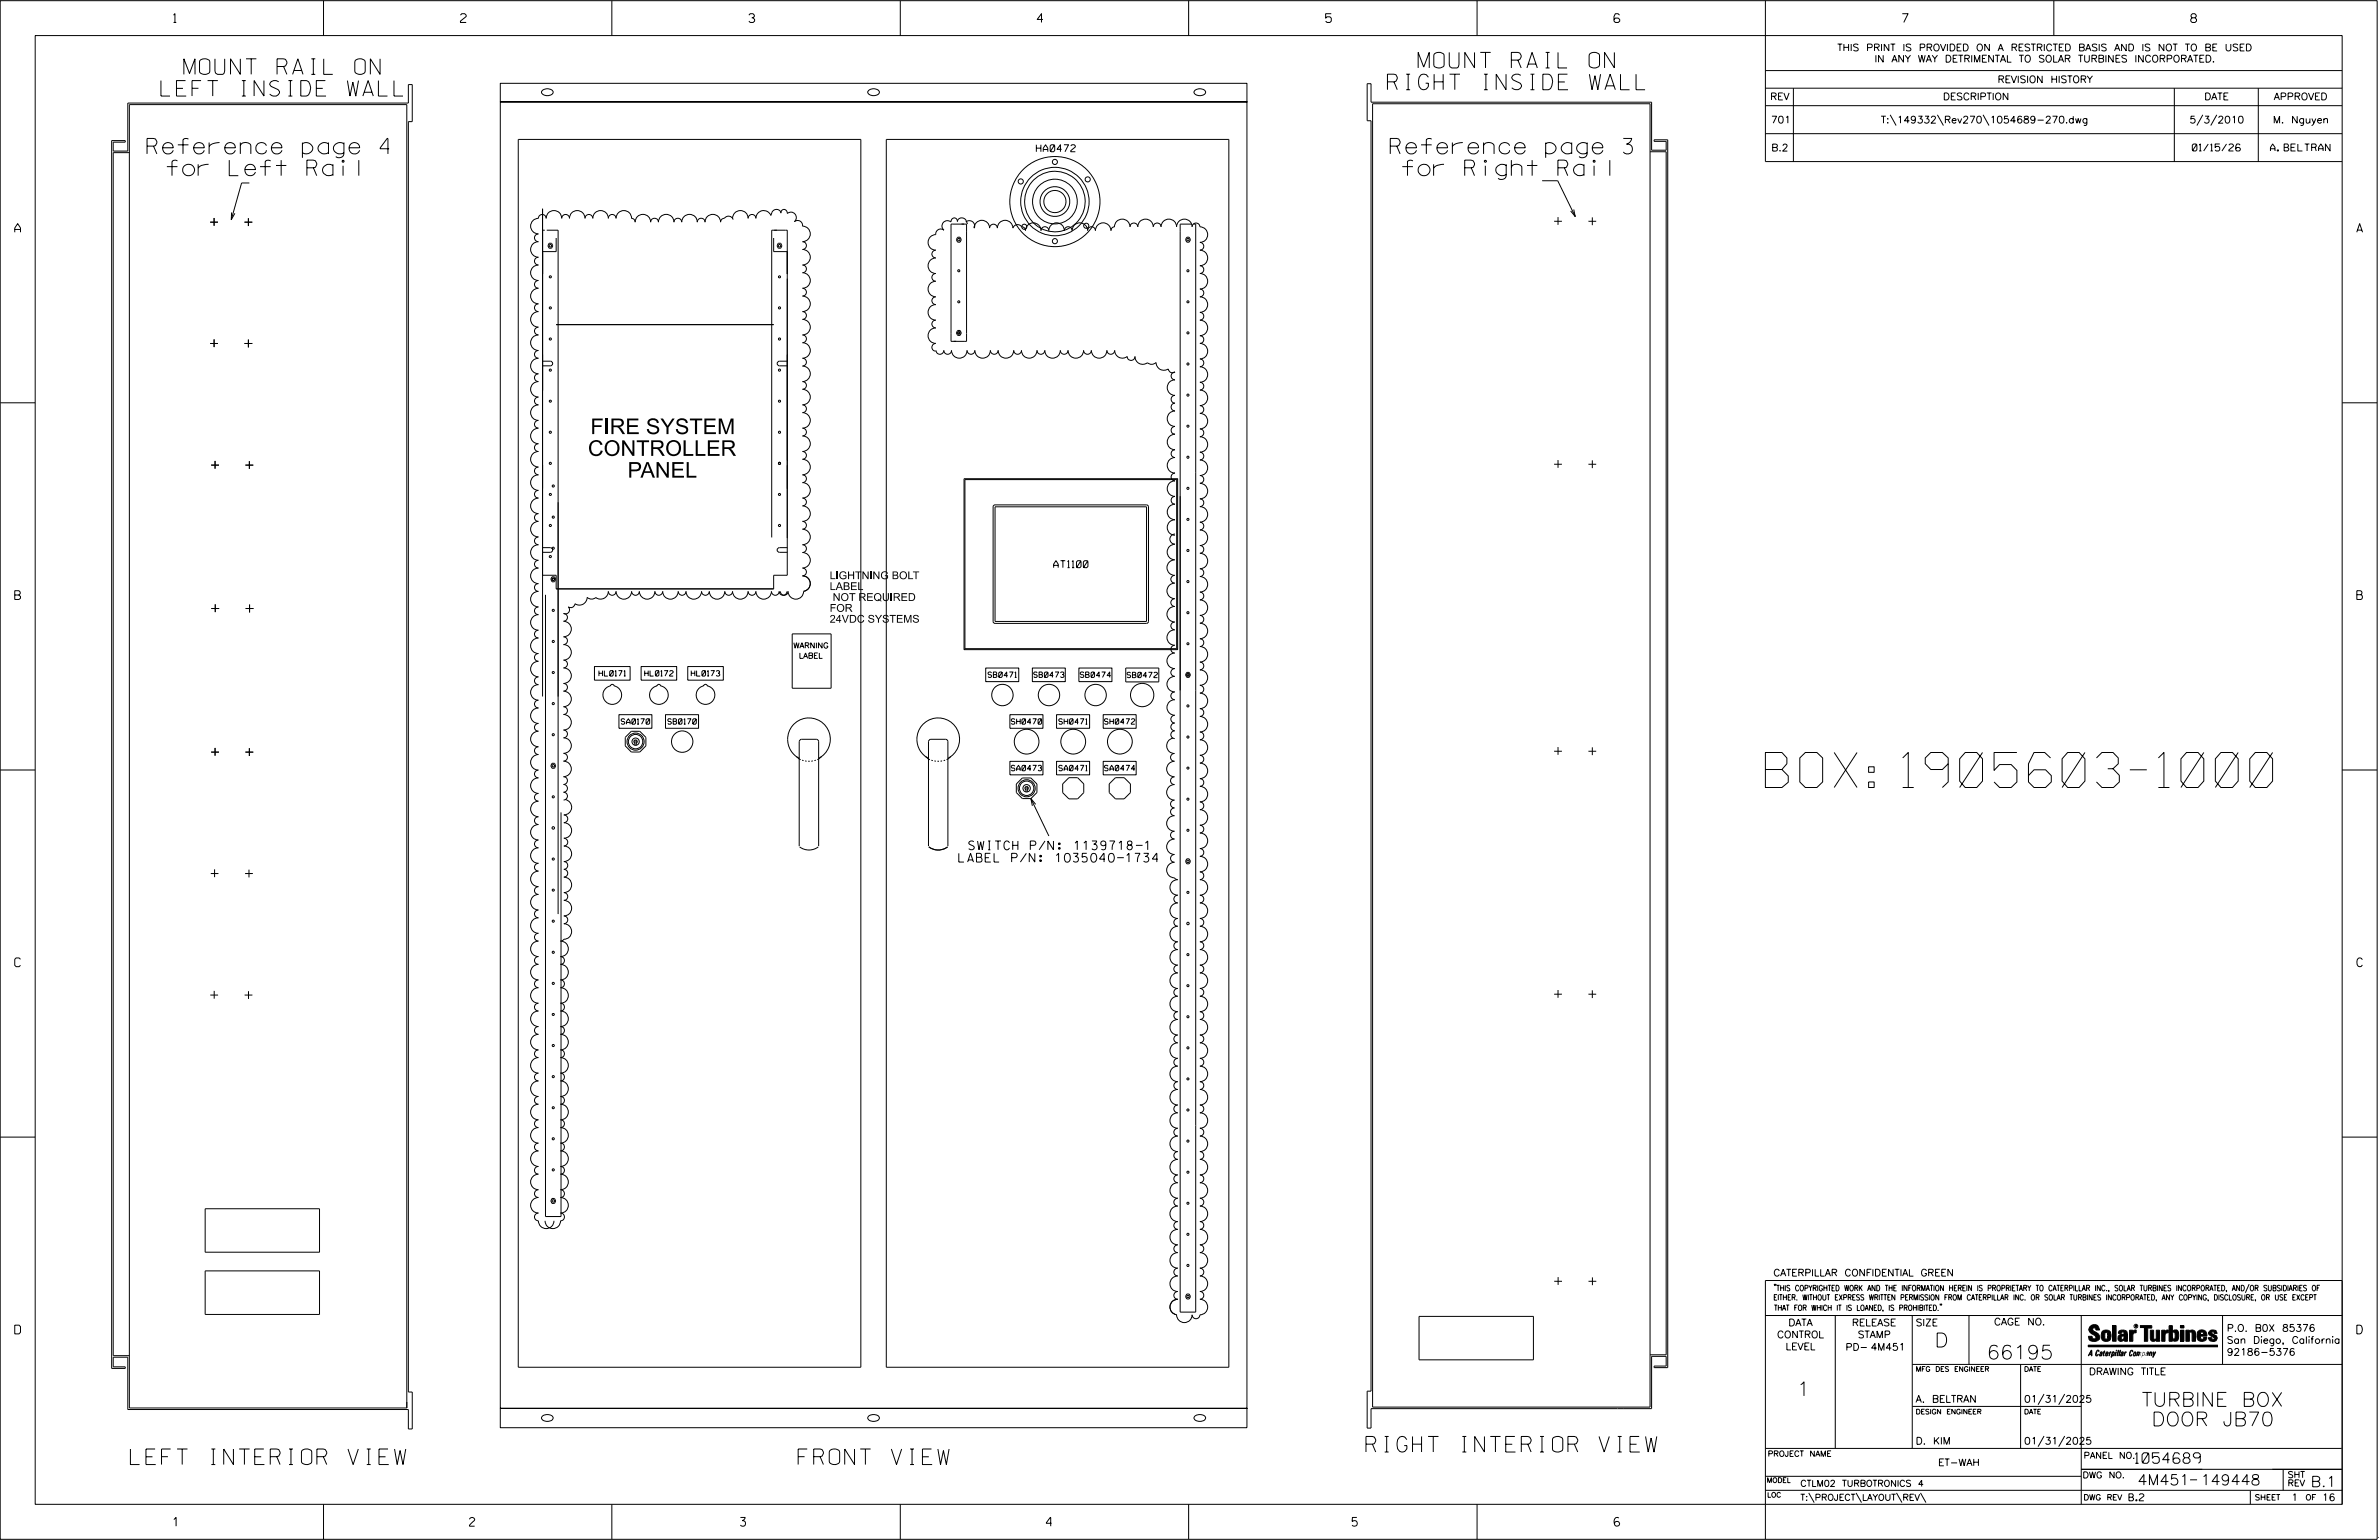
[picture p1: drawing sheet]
<svg xmlns="http://www.w3.org/2000/svg" width="864mm" height="559mm" viewBox="0 0 864 559" stroke-linecap="round" stroke-linejoin="round" font-family="sans-serif">
<defs><g id="words">
<text font-size="12.7" x="640.9" y="285.7">BOX: 1905603-1000</text>
<g font-size="5.6">
<text x="66.8" y="27">MOUNT RAIL ON</text>
<text x="514.8" y="24.6">MOUNT RAIL ON</text>
<text x="58.4" y="34.9">LEFT INSIDE WALL</text>
<text x="503.7" y="32.5">RIGHT INSIDE WALL</text>
<text x="53.4" y="55.9">Reference page 4</text>
<text x="504.7" y="55.9">Reference page 3</text>
<text x="60.7" y="63.8">for Left Rail</text>
<text x="509.1" y="63.8">for Right Rail</text>
<text x="214.3" y="157.5">FIRE SYSTEM</text>
<text x="213.4" y="165.4">CONTROLLER</text>
<text x="227.8" y="173.3">PANEL</text>
<text x="495.9" y="526.9">RIGHT INTERIOR VIEW</text>
<text x="47.4" y="531.4">LEFT INTERIOR VIEW</text>
<text x="289.7" y="531.4">FRONT VIEW</text>
</g>
<g font-size="5.1">
<text x="702.3" y="488.8">D</text>
<text x="721.2" y="493.2">66195</text>
<text x="652.2" y="506.5">1</text>
<text x="777.5" y="510.3">TURBINE BOX</text>
<text x="781" y="517.4">DOOR JB70</text>
</g>
<g font-size="3.8">
<text x="775.1" y="531">1054689</text>
<text x="775.9" y="538.9">4M451</text>
<text x="798.8" y="538.9">149448</text>
<text x="838.8" y="539.5">B.1</text>
</g>
<g font-size="3.2">
<text x="63" y="8.2">1</text>
<text x="167.2" y="8.2">2</text>
<text x="271.8" y="8.2">3</text>
<text x="376.5" y="8.2">4</text>
<text x="481.2" y="8.2">5</text>
<text x="690.6" y="8.2">7</text>
<text x="795.3" y="8.2">8</text>
<text x="5.4" y="84.3">A</text>
<text x="855.5" y="84.3">A</text>
<text x="5.4" y="217.5">B</text>
<text x="855.6" y="217.5">B</text>
<text x="351.7" y="308.4">SWITCH P/N: 1139718-1</text>
<text x="348.1" y="312.8">LABEL P/N: 1035040-1734</text>
<text x="5.4" y="350.8">C</text>
<text x="855.6" y="350.8">C</text>
<text x="5.4" y="484">D</text>
<text x="855.6" y="484">D</text>
<text x="62.8" y="553.8">1</text>
<text x="170.4" y="553.8">2</text>
<text x="268.8" y="553.8">3</text>
<text x="379.8" y="553.8">4</text>
<text x="490.8" y="553.8">5</text>
<text x="585.9" y="553.8">6</text>
</g>
<g font-size="2.8">
<text x="301.2" y="214.1">LABEL</text>
<text x="301.2" y="210.2">LIGHTNING BOLT</text>
<text x="302.3" y="218.1">NOT REQUIRED</text>
<text x="301.2" y="226">24VDC SYSTEMS</text>
<text x="301.2" y="222">FOR</text>
</g>
<g font-size="2.5">
<text x="666.9" y="18.5">THIS PRINT IS PROVIDED ON A RESTRICTED BASIS AND IS NOT TO BE USED</text>
<text x="680.5" y="22.6">IN ANY WAY DETRIMENTAL TO SOLAR TURBINES INCORPORATED.</text>
<text x="725.1" y="30">REVISION HISTORY</text>
<text x="642.6" y="36.3">REV</text>
<text x="705.3" y="36.3">DESCRIPTION</text>
<text x="800.2" y="36.3">DATE</text>
<text x="825.4" y="36.3">APPROVED</text>
<text x="642.9" y="44.7">701</text>
<text x="682.8" y="44.7">T:\149332\Rev270\1054689-270.dwg</text>
<text x="794.8" y="44.7">5/3/2010</text>
<text x="825.1" y="44.7">M. Nguyen</text>
<text x="376.2" y="55.1">HA0472</text>
<text x="643" y="54.8">B.2</text>
<text x="795.8" y="54.8">01/15/26</text>
<text x="824.2" y="54.8">A. BELTRAN</text>
<text x="382.5" y="206">AT1100</text>
<text x="643.8" y="463">CATERPILLAR CONFIDENTIAL GREEN</text>
<text x="645.1" y="485.5">CONTROL</text>
<text x="649.2" y="481.1">DATA</text>
<text x="672.3" y="481.1">RELEASE</text>
<text x="674.4" y="485.5">STAMP</text>
<text x="695.4" y="481.1">SIZE</text>
<text x="723.8" y="480.8">CAGE NO.</text>
<text x="808.4" y="483.1">P.O. B0X 85376</text>
<text x="648.2" y="489.8">LEVEL</text>
<text x="669.9" y="490">PD- 4M451</text>
<text x="808.4" y="487.5">San Diego, California</text>
<text x="808.4" y="491.8">92186-5376</text>
<text x="758.3" y="498.9">DRAWING TITLE</text>
<text x="695.4" y="508.9">A. BELTRAN</text>
<text x="734.8" y="508.9">01/31/2025</text>
<text x="695.4" y="524.1">D. KIM</text>
<text x="734.8" y="524.1">01/31/2025</text>
<text x="703.6" y="531.9">ET-WAH</text>
<text x="772.8" y="544.6">B.2</text>
<text x="831.8" y="544.6">1</text>
<text x="842.9" y="544.6">16</text>
</g>
<g font-size="2.3">
<text x="756.4" y="529.2">PANEL NO.</text>
<text x="653.5" y="539.4">CTLM02 TURBOTRONICS 4</text>
<text x="756" y="536.3">DWG NO.</text>
<text x="830.4" y="539.3">REV</text>
<text x="830.4" y="536.2">SHT</text>
<text x="653.5" y="544.5">T:\PROJECT\LAYOUT\REV\</text>
</g>
<g font-size="2">
<text x="288" y="235.2">WARNING</text>
<text x="290" y="238.9">LABEL</text>
<text x="217.4" y="245.3">HL0171</text>
<text x="234" y="245.3">HL0172</text>
<text x="250.9" y="245.3">HL0173</text>
<text x="358.7" y="245.8">SB0471</text>
<text x="375.2" y="245.8">SB0473</text>
<text x="392.2" y="245.8">SB0474</text>
<text x="409.1" y="245.9">SB0472</text>
<text x="225.5" y="262.8">SA0170</text>
<text x="242.4" y="262.8">SB0170</text>
<text x="367.1" y="262.8">SH0470</text>
<text x="384.4" y="262.8">SH0471</text>
<text x="400.9" y="262.8">SH0472</text>
<text x="367.1" y="279.7">SA0473</text>
<text x="384.4" y="279.7">SA0471</text>
<text x="400.9" y="279.7">SA0474</text>
<text x="643.8" y="468.4">&quot;THIS COPYRIGHTED WORK AND THE INFORMATION HEREIN IS PROPRIETARY TO CATERPILLAR INC., SOLAR TURBINES INCORPORATED, AND/OR SUBSIDIARIES OF</text>
<text x="643.8" y="471.8">EITHER. WITHOUT EXPRESS WRITTEN PERMISSION FROM CATERPILLAR INC. OR SOLAR TURBINES INCORPORATED, ANY COPYING, DISCLOSURE, OR USE EXCEPT</text>
<text x="644" y="475.6">THAT FOR WHICH IT IS LOANED, IS PROHIBITED.&quot;</text>
<text x="641.7" y="528.5">PROJECT NAME</text>
<text x="756.3" y="544.3">DWG REV</text>
<text x="818.5" y="544.3">SHEET</text>
<text x="836.9" y="544.3">OF</text>
</g>
<g font-size="1.8">
<text x="695.4" y="497.6">MFG DES ENGINEER</text>
<text x="734.8" y="497.6">DATE</text>
<text x="695.4" y="513.1">DESIGN ENGINEER</text>
<text x="734.8" y="513.1">DATE</text>
<text x="641.3" y="538">MODEL</text>
<text x="641.5" y="543.3">LOC</text>
</g>
<text font-size=".9" x="775.1" y="481.7">R</text>
</g></defs>
<g fill="none" stroke="#000" stroke-width=".36">
<path d="M.1 .2h862.8v558.4h-862.8zM12.8 12.9h837.4v533h-837.4zM117.4 .2v12.7M222.1 .2v12.7M326.8 .2v12.7M431.5 .2v12.7M536.2 .2v12.7M587.9 5.5l-.5-.5h-1l-.5 1v1.7l.5 .4h1l.6-.4v-.6l-.6-.5h-1l-.5 .5M640.9 .2v58.4h209.3M745.6 .2v12.7M47 38h100.7v472.9h-100.7zM148.2 30.7v6.7h-101.8v17.4h-5.3v-3.2h4.4v-.6h-5v445.5h5v-.5h-4.4v-3.5h5.3v19h101.8v7h1.4v-13.4h-1.4v-461h1.4v-13.4"/>
<path d="M181.6 30.2h271v487.9h-271v-7.1h271h-271v-474h271h-271zM196.9 32.8a2.55 2.55 0 0 1 3.9 .7 2.43 2.43 0 0 1-4.2 0zM315.4 32.8a2.55 2.55 0 0 1 3.8 .7 2.43 2.43 0 0 1-4.2 0zM433.8 32.8a2.55 2.55 0 0 1 3.9 .7 2.43 2.43 0 0 1-4.3 0zM496.3 30.4h1.4v6.7h101.8v17.4h5.3v-3.2h-4.3v-.6h4.9v445.6h-4.9v-.6h4.3v-3.5h-5.3v18.9h-101.8v7.1h-1.4v-13.4h1.4v-461h-1.4zM498.3 37.6h100.7v473h-100.7zM640.9 25.6h209.3M640.9 32h209.3M640.9 38.3h209.3M651 32v26.6M789.3 32v26.6M819.8 32v26.6"/>
<path d="M47 55.4h-5.9v436.5h5.9M188.1 50.6h124.4v445.5h-124.4zM321.7 50.6h124.4v445.5h-124.4zM599 55.1h5.8v436.5h-5.8M640.9 48.5h209.3M686.2 41.7l2.1 3.8M703.3 41.7l2.2 3.8M719.9 41.7l2.1 3.8M799.6 41.7l-2.1 3.8M804.7 41.7l-2.2 3.8M77.7 79.1v2.8M84.1 77.1l-.1 2.6 1.3-2.3"/>
<path d="M90.2 79.2v2.8M90.5 66.4h-2.8l-3.7 13.3M197 75.7v177M229.2 79.2a1.39 1.39 0 0 1 1.4 1.4 2.8 2.8 0 0 1 2.8-2.8 2.8 2.8 0 0 1 2.8 2.8 1.41 1.41 0 0 1 1.4-1.4 1.41 1.41 0 0 1 1.4 1.4 2.82 2.82 0 0 1 2.8-2.8 2.82 2.82 0 0 1 2.9 2.8 1.41 1.41 0 0 1 1.4-1.4 1.41 1.41 0 0 1 1.4 1.4 2.82 2.82 0 0 1 2.8-2.8 2.82 2.82 0 0 1 2.8 2.8 1.41 1.41 0 0 1 1.4-1.4 1.41 1.41 0 0 1 1.4 1.4 2.82 2.82 0 0 1 2.9-2.8 2.82 2.82 0 0 1 2.8 2.8 1.39 1.39 0 0 1 1.4-1.4 1.76 1.76 0 0 1 1.7-.7 1.76 1.76 0 0 1 1.4 1.2M229.3 79.2a2.82 2.82 0 0 0-2.9-2.8 2.82 2.82 0 0 0-2.8 2.8 1.39 1.39 0 0 0-1.4-1.4 1.39 1.39 0 0 0-1.4 1.4 2.82 2.82 0 0 0-2.8-2.8 2.82 2.82 0 0 0-2.8 2.8 1.41 1.41 0 0 0-1.4-1.4 1.41 1.41 0 0 0-1.4 1.4 2.82 2.82 0 0 0-2.9-2.8 2.82 2.82 0 0 0-2.8 2.8 1.41 1.41 0 0 0-1.4-1.4 1.41 1.41 0 0 0-1.4 1.4 2.82 2.82 0 0 0-2.8-2.8 2.82 2.82 0 0 0-2.8 2.8 1.41 1.41 0 0 0-1.4-1.4 1.41 1.41 0 0 0-1.5 1.4 2.82 2.82 0 0 0-2.8 2.9 2.82 2.82 0 0 0 2.8 2.8 1.41 1.41 0 0 0-1.4 1.4 1.41 1.41 0 0 0 1.4 1.4 2.82 2.82 0 0 0-2.8 2.8 2.82 2.82 0 0 0 2.8 2.8 1.41 1.41 0 0 0-1.4 1.5 1.41 1.41 0 0 0 1.4 1.4 2.8 2.8 0 0 0-2.8 2.8 2.8 2.8 0 0 0 2.8 2.8 1.41 1.41 0 0 0-1.4 1.4 1.41 1.41 0 0 0 1.4 1.4 2.82 2.82 0 0 0-2.8 2.8 2.82 2.82 0 0 0 2.8 2.8 1.41 1.41 0 0 0-1.4 1.5 1.41 1.41 0 0 0 1.4 1.4 2.82 2.82 0 0 0-2.8 2.8 2.82 2.82 0 0 0 2.8 2.8 1.41 1.41 0 0 0-1.4 1.4 1.41 1.41 0 0 0 1.4 1.4 2.82 2.82 0 0 0-2.8 2.9 2.82 2.82 0 0 0 2.8 2.8 1.41 1.41 0 0 0-1.4 1.4 1.41 1.41 0 0 0 1.4 1.4 2.82 2.82 0 0 0-2.8 2.8 2.82 2.82 0 0 0 2.8 2.8 1.41 1.41 0 0 0-1.4 1.5 1.41 1.41 0 0 0 1.4 1.4 2.8 2.8 0 0 0-2.8 2.8 2.8 2.8 0 0 0 2.8 2.8 1.41 1.41 0 0 0-1.4 1.4 1.41 1.41 0 0 0 1.4 1.4 2.82 2.82 0 0 0-2.8 2.8 2.82 2.82 0 0 0 2.8 2.8 1.41 1.41 0 0 0-1.4 1.5 1.41 1.41 0 0 0 1.4 1.4 2.82 2.82 0 0 0-2.8 2.8 2.82 2.82 0 0 0 2.8 2.8 1.41 1.41 0 0 0-1.4 1.4 1.41 1.41 0 0 0 1.4 1.4 2.82 2.82 0 0 0-2.8 2.9 2.82 2.82 0 0 0 2.8 2.8 1.41 1.41 0 0 0-1.4 1.4 1.41 1.41 0 0 0 1.4 1.4 2.82 2.82 0 0 0-2.8 2.8 2.82 2.82 0 0 0 2.8 2.8 1.39 1.39 0 0 0-1.4 1.4 1.39 1.39 0 0 0 1.4 1.4 2.82 2.82 0 0 0-2.8 2.9 2.82 2.82 0 0 0 2.8 2.8 1.41 1.41 0 0 0-1.4 1.4 1.41 1.41 0 0 0 1.4 1.4 2.82 2.82 0 0 0-2.8 2.8 2.82 2.82 0 0 0 2.8 2.8 1.41 1.41 0 0 0-1.4 1.5 1.41 1.41 0 0 0 1.4 1.4 2.82 2.82 0 0 0-2.8 2.8 2.82 2.82 0 0 0 2.8 2.8 1.41 1.41 0 0 0-1.4 1.4 1.41 1.41 0 0 0 1.4 1.4 2.82 2.82 0 0 0-2.8 2.9 2.82 2.82 0 0 0 2.8 2.8 1.41 1.41 0 0 0-1.4 1.4 1.41 1.41 0 0 0 1.4 1.4 2.82 2.82 0 0 0-2.8 2.8 2.82 2.82 0 0 0 2.8 2.8 1.39 1.39 0 0 0-1.4 1.4 1.39 1.39 0 0 0 1.4 1.4 2.82 2.82 0 0 0-2.8 2.8 2.82 2.82 0 0 0 2.8 2.9 1.41 1.41 0 0 0-1.4 1.4 1.41 1.41 0 0 0 1.4 1.4 2.82 2.82 0 0 0-2.8 2.8 2.82 2.82 0 0 0 2.8 2.8 1.41 1.41 0 0 0-1.4 1.4 1.41 1.41 0 0 0 1.4 1.5 2.82 2.82 0 0 0-2.8 2.8 2.82 2.82 0 0 0 2.8 2.8 1.41 1.41 0 0 0-1.4 1.4 1.41 1.41 0 0 0 1.4 1.4 2.82 2.82 0 0 0-2.8 2.8 2.82 2.82 0 0 0 2.8 2.9 1.41 1.41 0 0 0-1.4 1.4 1.41 1.41 0 0 0 1.4 1.4 2.8 2.8 0 0 0-2.8 2.8 2.8 2.8 0 0 0 2.8 2.8 1.41 1.41 0 0 0-1.4 1.4 1.41 1.41 0 0 0 1.4 1.4 2.82 2.82 0 0 0-2.8 2.8 2.82 2.82 0 0 0 2.8 2.9 1.41 1.41 0 0 0-1.4 1.4 1.41 1.41 0 0 0 1.4 1.4 2.82 2.82 0 0 0-2.8 2.8 2.82 2.82 0 0 0 2.8 2.8 1.41 1.41 0 0 0-1.4 1.4 1.41 1.41 0 0 0 1.4 1.5 2.82 2.82 0 0 0-2.8 2.8 2.82 2.82 0 0 0 2.8 2.8 1.41 1.41 0 0 0-1.4 1.4 1.41 1.41 0 0 0 1.4 1.4 2.82 2.82 0 0 0-2.8 2.8 2.82 2.82 0 0 0 2.8 2.9 1.41 1.41 0 0 0-1.4 1.4 1.41 1.41 0 0 0 1.4 1.4 2.8 2.8 0 0 0-2.8 2.8 2.8 2.8 0 0 0 2.8 2.8 1.41 1.41 0 0 0-1.4 1.4 1.41 1.41 0 0 0 1.4 1.4 2.82 2.82 0 0 0-2.8 2.8 2.82 2.82 0 0 0 2.8 2.9 1.41 1.41 0 0 0-1.4 1.4 1.41 1.41 0 0 0 1.4 1.4 2.82 2.82 0 0 0-2.8 2.8 2.82 2.82 0 0 0 2.8 2.8 1.41 1.41 0 0 0-1.4 1.4 1.41 1.41 0 0 0 1.4 1.5 2.82 2.82 0 0 0-2.8 2.8 2.82 2.82 0 0 0 2.8 2.8 1.41 1.41 0 0 0-1.4 1.4 1.41 1.41 0 0 0 1.4 1.4 2.82 2.82 0 0 0-2.8 2.8 2.82 2.82 0 0 0 2.8 2.9 1.41 1.41 0 0 0-1.4 1.4 1.41 1.41 0 0 0 1.4 1.4 2.8 2.8 0 0 0-2.8 2.8 2.8 2.8 0 0 0 2.8 2.8 1.41 1.41 0 0 0-1.4 1.4 1.41 1.41 0 0 0 1.4 1.4 2.82 2.82 0 0 0-2.8 2.8 2.82 2.82 0 0 0 2.8 2.9 1.41 1.41 0 0 0-1.4 1.4 1.41 1.41 0 0 0 1.4 1.4 2.82 2.82 0 0 0-2.8 2.8 2.82 2.82 0 0 0 2.8 2.8 1.41 1.41 0 0 0-1.4 1.4 1.41 1.41 0 0 0 1.4 1.5 2.82 2.82 0 0 0-2.8 2.8 2.82 2.82 0 0 0 2.8 2.8 1.41 1.41 0 0 0-1.4 1.4 1.41 1.41 0 0 0 1.4 1.4 2.82 2.82 0 0 0-2.8 2.8 2.82 2.82 0 0 0 2.8 2.9 1.39 1.39 0 0 0-1.4 1.4 1.39 1.39 0 0 0 1.4 1.4 2.82 2.82 0 0 0-2.8 2.8 2.82 2.82 0 0 0 2.8 2.8 1.41 1.41 0 0 0-1.4 1.4 1.41 1.41 0 0 0 1.4 1.4 2.82 2.82 0 0 0-2.8 2.8 2.82 2.82 0 0 0 2.8 2.9 1.41 1.41 0 0 0-1.4 1.4 1.41 1.41 0 0 0 1.4 1.4 2.82 2.82 0 0 0-2.8 2.8 2.82 2.82 0 0 0 2.8 2.8 1.41 1.41 0 0 0-1.4 1.4 1.41 1.41 0 0 0 1.4 1.5 2.82 2.82 0 0 0-2.8 2.8 2.82 2.82 0 0 0 2.8 2.8 1.41 1.41 0 0 0-1.4 1.4 1.41 1.41 0 0 0 1.4 1.4 2.82 2.82 0 0 0-2.8 2.8 2.82 2.82 0 0 0 2.8 2.9 1.39 1.39 0 0 0-1.4 1.4 1.39 1.39 0 0 0 1.4 1.3 2.82 2.82 0 0 0-2.8 2.9 2.82 2.82 0 0 0 2.8 2.8 1.41 1.41 0 0 0-1.4 1.4 1.41 1.41 0 0 0 1.4 1.4 2.82 2.82 0 0 0-2.8 2.8 2.82 2.82 0 0 0 2.8 2.9 1.41 1.41 0 0 0-1.4 1.4 1.41 1.41 0 0 0 1.4 1.4 2.82 2.82 0 0 0 2.9 2.8 2.82 2.82 0 0 0 2.8-2.8M265.9 79.2a2.82 2.82 0 0 1 2.8-2.8 2.82 2.82 0 0 1 2.9 2.8 1.41 1.41 0 0 1 1.4-1.4 1.41 1.41 0 0 1 1.4 1.4 2.82 2.82 0 0 1 2.3-2.8 2.82 2.82 0 0 1 3.1 1.8 2.1 2.1 0 0 1 2.7-2.1l.7 .5 .3 .7a1.2 1.2 0 0 1 1.2-1.3 1.2 1.2 0 0 1 1.1 1.5 1.95 1.95 0 0 1 2.8 .2 1.95 1.95 0 0 1-.2 2.7 1.81 1.81 0 0 1 2-.2 1.81 1.81 0 0 1 .9 1.9 2.82 2.82 0 0 1 2.8 2.8 2.82 2.82 0 0 1-2.8 2.8 1.41 1.41 0 0 1 1.4 1.4 1.41 1.41 0 0 1-1.4 1.4 2.82 2.82 0 0 1 2.8 2.8 2.82 2.82 0 0 1-2.8 2.9 1.39 1.39 0 0 1 1.4 1.4 1.39 1.39 0 0 1-1.4 1.4 2.82 2.82 0 0 1 2.8 2.8 2.82 2.82 0 0 1-2.8 2.8 1.41 1.41 0 0 1 1.4 1.4 1.41 1.41 0 0 1-1.4 1.4 2.82 2.82 0 0 1 2.8 2.8 2.82 2.82 0 0 1-2.8 2.9 1.41 1.41 0 0 1 1.4 1.4 1.41 1.41 0 0 1-1.4 1.4 2.82 2.82 0 0 1 2.8 2.8 2.82 2.82 0 0 1-2.8 2.8 1.41 1.41 0 0 1 1.4 1.4 1.41 1.41 0 0 1-1.4 1.5 2.82 2.82 0 0 1 2.8 2.8 2.82 2.82 0 0 1-2.8 2.8 1.41 1.41 0 0 1 1.4 1.4 1.41 1.41 0 0 1-1.4 1.4 2.82 2.82 0 0 1 2.8 2.8 2.82 2.82 0 0 1-2.8 2.9 1.39 1.39 0 0 1 1.4 1.4 1.39 1.39 0 0 1-1.4 1.4 2.82 2.82 0 0 1 2.8 2.8 2.82 2.82 0 0 1-2.8 2.8 1.41 1.41 0 0 1 1.4 1.4 1.41 1.41 0 0 1-1.4 1.4 2.82 2.82 0 0 1 2.8 2.8 2.82 2.82 0 0 1-2.8 2.9 1.41 1.41 0 0 1 1.4 1.4 1.41 1.41 0 0 1-1.4 1.4 2.82 2.82 0 0 1 2.8 2.8 2.82 2.82 0 0 1-2.8 2.8 1.41 1.41 0 0 1 1.4 1.4 1.41 1.41 0 0 1-1.4 1.5 2.82 2.82 0 0 1 2.8 2.8 2.82 2.82 0 0 1-2.8 2.8 1.41 1.41 0 0 1 1.4 1.4 1.41 1.41 0 0 1-1.4 1.4 2.8 2.8 0 0 1 2.8 2.8 2.8 2.8 0 0 1-2.8 2.8 1.41 1.41 0 0 1 1.4 1.4 1.41 1.41 0 0 1-1.4 1.5 2.82 2.82 0 0 1 2.8 2.8 2.82 2.82 0 0 1-2.8 2.8 1.41 1.41 0 0 1 1.4 1.4 1.41 1.41 0 0 1-1.4 1.4 2.82 2.82 0 0 1 2.8 2.8 2.82 2.82 0 0 1-2.8 2.9 1.41 1.41 0 0 1 1.4 1.4 1.41 1.41 0 0 1-1.4 1.4 2.82 2.82 0 0 1 2.8 2.8 2.82 2.82 0 0 1-2.8 2.8 1.41 1.41 0 0 1 1.4 1.4 1.41 1.41 0 0 1-1.4 1.5M565.5 65.6l6.3 13M565.6 78.8v2.8M571.3 76l.5 2.6-1.6-2M578 78.9v2.8M76.3 80.6h2.8M88.8 80.6h2.8"/>
<path d="M197 83.5h.8M198.5 83.5h4.1v248.2M199.3 88.3h.9l.5 .9-.5 .9h-.9l-.4-.9zM201.9 86.4v4.9h-4.9M280.8 86.4v4.9h5M282.5 88.3h.9l.4 .9-.4 .9h-.9l-.4-.9zM345.2 81.3h5.7v42.6h-5.7zM347.6 86.1h.9l.5 .9-.5 .9h-.9l-.4-.9zM350.6 80.5a1.95 1.95 0 0 1 2.4-.1 1.95 1.95 0 0 1 .7 2.4M351.2 81.3a2.12 2.12 0 0 0-2.7-2.1l-.7 .4-.2 .8a1.2 1.2 0 0 0-1.3-1.3 1.2 1.2 0 0 0-1.1 1.4 1.97 1.97 0 0 0-2.8 .3 1.97 1.97 0 0 0 .3 2.7 1.8 1.8 0 0 0-2.1-.2 1.8 1.8 0 0 0-.9 1.8 2.82 2.82 0 0 0-2.8 2.8 2.82 2.82 0 0 0 2.8 2.9 1.41 1.41 0 0 0-1.4 1.4 1.41 1.41 0 0 0 1.4 1.4 2.82 2.82 0 0 0-2.8 2.8 2.82 2.82 0 0 0 2.8 2.8 1.41 1.41 0 0 0-1.4 1.4 1.41 1.41 0 0 0 1.4 1.5 2.82 2.82 0 0 0-2.8 2.8 2.82 2.82 0 0 0 2.8 2.8 1.41 1.41 0 0 0-1.4 1.4 1.41 1.41 0 0 0 1.4 1.4 2.82 2.82 0 0 0-2.8 2.8 2.82 2.82 0 0 0 2.8 2.9 1.41 1.41 0 0 0-1.4 1.4 1.41 1.41 0 0 0 1.4 1.4 2.8 2.8 0 0 0-2.8 2.8 2.8 2.8 0 0 0 2.8 2.8 1.41 1.41 0 0 0-1.4 1.4 1.41 1.41 0 0 0 1.4 1.4M404.6 82.3a2.82 2.82 0 0 1 2.8-2.8 2.82 2.82 0 0 1 2.8 2.8 1.41 1.41 0 0 1 1.4-1.4 1.41 1.41 0 0 1 1.4 1.4 2.8 2.8 0 0 1 2.8-2.8 2.8 2.8 0 0 1 2.8 2.8 1.41 1.41 0 0 1 1.5-1.4 1.41 1.41 0 0 1 1.4 1.4 2.82 2.82 0 0 1 2.8-2.8 2.82 2.82 0 0 1 2.8 2.8 2.82 2.82 0 0 1 2.8-2.8 2.82 2.82 0 0 1 2.9 2.8 1.41 1.41 0 0 1 1.4-1.4 1.41 1.41 0 0 1 1.4 1.4 2.82 2.82 0 0 1 2.8 2.8 2.82 2.82 0 0 1-2.8 2.8 1.41 1.41 0 0 1 1.4 1.5 1.41 1.41 0 0 1-1.4 1.4 2.82 2.82 0 0 1 2.8 2.8 2.82 2.82 0 0 1-2.8 2.8 1.41 1.41 0 0 1 1.4 1.4 1.41 1.41 0 0 1-1.4 1.4 2.82 2.82 0 0 1 2.8 2.9 2.82 2.82 0 0 1-2.8 2.8 1.41 1.41 0 0 1 1.4 1.4 1.41 1.41 0 0 1-1.4 1.4 2.82 2.82 0 0 1 2.8 2.8 2.82 2.82 0 0 1-2.8 2.8 1.41 1.41 0 0 1 1.4 1.5 1.41 1.41 0 0 1-1.4 1.4 2.82 2.82 0 0 1 2.8 2.8 2.82 2.82 0 0 1-2.8 2.8 1.39 1.39 0 0 1 1.4 1.4 1.39 1.39 0 0 1-1.4 1.4 2.82 2.82 0 0 1 2.8 2.8 2.82 2.82 0 0 1-2.8 2.8 1.41 1.41 0 0 1 1.4 1.5 1.41 1.41 0 0 1-1.4 1.4 2.82 2.82 0 0 1 2.8 2.8 2.82 2.82 0 0 1-2.8 2.8 1.41 1.41 0 0 1 1.4 1.4 1.41 1.41 0 0 1-1.4 1.4 2.82 2.82 0 0 1 2.8 2.9 2.82 2.82 0 0 1-2.8 2.8 1.41 1.41 0 0 1 1.4 1.4 1.41 1.41 0 0 1-1.4 1.4 2.82 2.82 0 0 1 2.8 2.8 2.82 2.82 0 0 1-2.8 2.8 1.41 1.41 0 0 1 1.4 1.5 1.41 1.41 0 0 1-1.4 1.4 2.8 2.8 0 0 1 2.8 2.8 2.8 2.8 0 0 1-2.8 2.8 1.41 1.41 0 0 1 1.4 1.4 1.41 1.41 0 0 1-1.4 1.4 2.82 2.82 0 0 1 2.8 2.8 2.82 2.82 0 0 1-2.8 2.8 1.41 1.41 0 0 1 1.4 1.5 1.41 1.41 0 0 1-1.4 1.4 2.82 2.82 0 0 1 2.8 2.8 2.82 2.82 0 0 1-2.8 2.8 1.41 1.41 0 0 1 1.4 1.4 1.41 1.41 0 0 1-1.4 1.4 2.82 2.82 0 0 1 2.8 2.9 2.82 2.82 0 0 1-2.8 2.8 1.41 1.41 0 0 1 1.4 1.4 1.41 1.41 0 0 1-1.4 1.4 2.82 2.82 0 0 1 2.8 2.8 2.82 2.82 0 0 1-2.8 2.8 1.41 1.41 0 0 1 1.4 1.5 1.41 1.41 0 0 1-1.4 1.4 2.8 2.8 0 0 1 2.8 2.8 2.8 2.8 0 0 1-2.8 2.8 1.41 1.41 0 0 1 1.4 1.4 1.41 1.41 0 0 1-1.4 1.4 2.82 2.82 0 0 1 2.8 2.8 2.82 2.82 0 0 1-2.8 2.8 1.41 1.41 0 0 1 1.4 1.5 1.41 1.41 0 0 1-1.4 1.4 2.82 2.82 0 0 1 2.8 2.8 2.82 2.82 0 0 1-2.8 2.8 1.41 1.41 0 0 1 1.4 1.4 1.41 1.41 0 0 1-1.4 1.4 2.82 2.82 0 0 1 2.8 2.9 2.82 2.82 0 0 1-2.8 2.8 1.41 1.41 0 0 1 1.4 1.4 1.41 1.41 0 0 1-1.4 1.4 2.82 2.82 0 0 1 2.8 2.8 2.82 2.82 0 0 1-2.8 2.8 1.41 1.41 0 0 1 1.4 1.5 1.41 1.41 0 0 1-1.4 1.4 2.8 2.8 0 0 1 2.8 2.8 2.8 2.8 0 0 1-2.8 2.8 1.41 1.41 0 0 1 1.4 1.4 1.41 1.41 0 0 1-1.4 1.4 2.82 2.82 0 0 1 2.8 2.8 2.82 2.82 0 0 1-2.8 2.8 1.41 1.41 0 0 1 1.4 1.5 1.41 1.41 0 0 1-1.4 1.4 2.82 2.82 0 0 1 2.8 2.8 2.82 2.82 0 0 1-2.8 2.8 1.41 1.41 0 0 1 1.4 1.4 1.41 1.41 0 0 1-1.4 1.4 2.82 2.82 0 0 1 2.8 2.9 2.82 2.82 0 0 1-2.8 2.8 1.41 1.41 0 0 1 1.4 1.4 1.41 1.41 0 0 1-1.4 1.4 2.82 2.82 0 0 1 2.8 2.8 2.82 2.82 0 0 1-2.8 2.8 1.39 1.39 0 0 1 1.4 1.4 1.39 1.39 0 0 1-1.4 1.4 2.82 2.82 0 0 1 2.8 2.8 2.82 2.82 0 0 1-2.8 2.9 1.41 1.41 0 0 1 1.4 1.4 1.41 1.41 0 0 1-1.4 1.4 2.82 2.82 0 0 1 2.8 2.8 2.82 2.82 0 0 1-2.8 2.8 1.41 1.41 0 0 1 1.4 1.4 1.41 1.41 0 0 1-1.4 1.5 2.82 2.82 0 0 1 2.8 2.8 2.82 2.82 0 0 1-2.8 2.8 1.41 1.41 0 0 1 1.4 1.4 1.41 1.41 0 0 1-1.4 1.4 2.82 2.82 0 0 1 2.8 2.8 2.82 2.82 0 0 1-2.8 2.9 1.41 1.41 0 0 1 1.4 1.4 1.41 1.41 0 0 1-1.4 1.4 2.82 2.82 0 0 1 2.8 2.8 2.82 2.82 0 0 1-2.8 2.8 1.39 1.39 0 0 1 1.4 1.4 1.39 1.39 0 0 1-1.4 1.4 2.82 2.82 0 0 1 2.8 2.8 2.82 2.82 0 0 1-2.8 2.9 1.41 1.41 0 0 1 1.4 1.4 1.41 1.41 0 0 1-1.4 1.4 2.82 2.82 0 0 1 2.8 2.8 2.82 2.82 0 0 1-2.8 2.8 1.41 1.41 0 0 1 1.4 1.4 1.41 1.41 0 0 1-1.4 1.5 2.82 2.82 0 0 1 2.8 2.8 2.82 2.82 0 0 1-2.8 2.8 1.41 1.41 0 0 1 1.4 1.4 1.41 1.41 0 0 1-1.4 1.4 2.82 2.82 0 0 1 2.8 2.8 2.82 2.82 0 0 1-2.8 2.9 1.41 1.41 0 0 1 1.4 1.4 1.41 1.41 0 0 1-1.4 1.4 2.8 2.8 0 0 1 2.8 2.8 2.8 2.8 0 0 1-2.8 2.8 1.41 1.41 0 0 1 1.4 1.4 1.41 1.41 0 0 1-1.4 1.4 2.82 2.82 0 0 1 2.8 2.8 2.82 2.82 0 0 1-2.8 2.9 1.41 1.41 0 0 1 1.4 1.4 1.41 1.41 0 0 1-1.4 1.4 2.82 2.82 0 0 1 2.8 2.8 2.82 2.82 0 0 1-2.8 2.8 1.41 1.41 0 0 1 1.4 1.4 1.41 1.41 0 0 1-1.4 1.5 2.82 2.82 0 0 1 2.8 2.8 2.82 2.82 0 0 1-2.8 2.8 1.41 1.41 0 0 1 1.4 1.4 1.41 1.41 0 0 1-1.4 1.4 2.82 2.82 0 0 1 2.8 2.8 2.82 2.82 0 0 1-2.8 2.9 1.41 1.41 0 0 1 1.4 1.4 1.41 1.41 0 0 1-1.4 1.4 2.8 2.8 0 0 1 2.8 2.8 2.8 2.8 0 0 1-2.8 2.8 1.41 1.41 0 0 1 1.4 1.4 1.41 1.41 0 0 1-1.4 1.4 2.82 2.82 0 0 1 2.8 2.8 2.82 2.82 0 0 1-2.8 2.9 1.41 1.41 0 0 1 1.4 1.4 1.41 1.41 0 0 1-1.4 1.4 2.82 2.82 0 0 1 2.8 2.8 2.82 2.82 0 0 1-2.8 2.8 1.41 1.41 0 0 1 1.4 1.4 1.41 1.41 0 0 1-1.4 1.5 2.82 2.82 0 0 1 2.8 2.8 2.82 2.82 0 0 1-2.8 2.8 1.41 1.41 0 0 1 1.4 1.4 1.41 1.41 0 0 1-1.4 1.4 2.82 2.82 0 0 1 2.8 2.8 2.82 2.82 0 0 1-2.8 2.9 1.41 1.41 0 0 1 1.4 1.4 1.41 1.41 0 0 1-1.4 1.4 2.8 2.8 0 0 1 2.8 2.8 2.8 2.8 0 0 1-2.8 2.8 1.41 1.41 0 0 1 1.4 1.4 1.41 1.41 0 0 1-1.4 1.4 2.82 2.82 0 0 1 2.8 2.8 2.82 2.82 0 0 1-2.8 2.9 1.41 1.41 0 0 1 1.4 1.4 1.41 1.41 0 0 1-1.4 1.4 2.82 2.82 0 0 1 2.8 2.8 2.82 2.82 0 0 1-2.8 2.8 1.41 1.41 0 0 1 1.4 1.4 1.41 1.41 0 0 1-1.4 1.5 2.82 2.82 0 0 1 2.8 2.8 2.82 2.82 0 0 1-2.8 2.8 1.41 1.41 0 0 1-1.4 1.4 1.41 1.41 0 0 1-1.4-1.4 2.82 2.82 0 0 1-2.9 2.8 2.82 2.82 0 0 1-2.8-2.8 2.84 2.84 0 0 1-2.4-3 2.84 2.84 0 0 1 2.8-2.6 1.41 1.41 0 0 1-1.4-1.5 1.41 1.41 0 0 1 1.4-1.4 2.82 2.82 0 0 1-2.8-2.8 2.82 2.82 0 0 1 2.8-2.8 1.41 1.41 0 0 1-1.4-1.4 1.41 1.41 0 0 1 1.4-1.4 2.82 2.82 0 0 1-2.8-2.9 2.82 2.82 0 0 1 2.8-2.8 1.41 1.41 0 0 1-1.4-1.4 1.41 1.41 0 0 1 1.4-1.4 2.8 2.8 0 0 1-2.8-2.8 2.8 2.8 0 0 1 2.8-2.8 1.41 1.41 0 0 1-1.4-1.4 1.41 1.41 0 0 1 1.4-1.4 2.82 2.82 0 0 1-2.8-2.9 2.82 2.82 0 0 1 2.8-2.8 1.41 1.41 0 0 1-1.4-1.4 1.41 1.41 0 0 1 1.4-1.4 2.82 2.82 0 0 1-2.8-2.8 2.82 2.82 0 0 1 2.8-2.8 1.41 1.41 0 0 1-1.4-1.5 1.41 1.41 0 0 1 1.4-1.4 2.82 2.82 0 0 1-2.8-2.8 2.82 2.82 0 0 1 2.8-2.8 1.41 1.41 0 0 1-1.4-1.4 1.41 1.41 0 0 1 1.4-1.4 2.82 2.82 0 0 1-2.8-2.9 2.82 2.82 0 0 1 2.8-2.8 1.41 1.41 0 0 1-1.4-1.4 1.41 1.41 0 0 1 1.4-1.4 2.8 2.8 0 0 1-2.8-2.8 2.8 2.8 0 0 1 2.8-2.8 1.41 1.41 0 0 1-1.4-1.4 1.41 1.41 0 0 1 1.4-1.4 2.82 2.82 0 0 1-2.8-2.9 2.82 2.82 0 0 1 2.8-2.8 1.41 1.41 0 0 1-1.4-1.4 1.41 1.41 0 0 1 1.4-1.4 2.82 2.82 0 0 1-2.8-2.8 2.82 2.82 0 0 1 2.8-2.8 1.41 1.41 0 0 1-1.4-1.5 1.41 1.41 0 0 1 1.4-1.4 2.82 2.82 0 0 1-2.8-2.8 2.82 2.82 0 0 1 2.8-2.8 1.41 1.41 0 0 1-1.4-1.4 1.41 1.41 0 0 1 1.4-1.4 2.82 2.82 0 0 1-2.8-2.9 2.82 2.82 0 0 1 2.8-2.8 1.41 1.41 0 0 1-1.4-1.4 1.41 1.41 0 0 1 1.4-1.4 2.8 2.8 0 0 1-2.8-2.8 2.8 2.8 0 0 1 2.8-2.8 1.41 1.41 0 0 1-1.4-1.4 1.41 1.41 0 0 1 1.4-1.4 2.82 2.82 0 0 1-2.8-2.9 2.82 2.82 0 0 1 2.8-2.8 1.41 1.41 0 0 1-1.4-1.4 1.41 1.41 0 0 1 1.4-1.4 2.82 2.82 0 0 1-2.8-2.8 2.82 2.82 0 0 1 2.8-2.8 1.41 1.41 0 0 1-1.4-1.5 1.41 1.41 0 0 1 1.4-1.4 2.82 2.82 0 0 1-2.8-2.8 2.82 2.82 0 0 1 2.8-2.8 1.41 1.41 0 0 1-1.4-1.4 1.41 1.41 0 0 1 1.4-1.4 2.82 2.82 0 0 1-2.8-2.9 2.82 2.82 0 0 1 2.8-2.8 1.39 1.39 0 0 1-1.4-1.4 1.39 1.39 0 0 1 1.4-1.4 2.82 2.82 0 0 1-2.8-2.8 2.82 2.82 0 0 1 2.8-2.8l-.7-.2-.5-.5a2.82 2.82 0 0 1-2.8-2.8 2.82 2.82 0 0 1 2.8-2.8 1.41 1.41 0 0 1-1.4-1.4 1.41 1.41 0 0 1 1.4-1.4 2.8 2.8 0 0 1-2.8-2.8 2.8 2.8 0 0 1 2.8-2.9 1.41 1.41 0 0 1-1.4-1.4 1.41 1.41 0 0 1 1.4-1.4 2.82 2.82 0 0 1-2.8-2.8 2.82 2.82 0 0 1 2.8-2.8 1.41 1.41 0 0 1-1.4-1.4 1.41 1.41 0 0 1 1.4-1.4 1.41 1.41 0 0 1-1.4-1.5 1.41 1.41 0 0 1 1.4-1.4 2.82 2.82 0 0 1-2.8-2.8 2.82 2.82 0 0 1 2.8-2.8 1.41 1.41 0 0 1-1.4-1.4 1.41 1.41 0 0 1 1.4-1.4 2.82 2.82 0 0 1-2.8-2.9 2.82 2.82 0 0 1 2.8-2.8 1.41 1.41 0 0 1-1.4-1.4 1.41 1.41 0 0 1 1.4-1.4 2.81 2.81 0 0 1-2.8-2.5 2.81 2.81 0 0 1 2.3-3.1M404.7 82.3a1.39 1.39 0 0 0-1.4 1.4 2.82 2.82 0 0 0-2.8-2.8 2.82 2.82 0 0 0-2.8 2.8 1.41 1.41 0 0 0-1.5-1.4 1.41 1.41 0 0 0-1.4 1.4 2.82 2.82 0 0 0-2.8-2.8 2.82 2.82 0 0 0-2.8 2.8 1.41 1.41 0 0 0-1.4-1.4 1.41 1.41 0 0 0-1.4 1.4 2.82 2.82 0 0 0-2.9-2.8 2.82 2.82 0 0 0-2.8 2.8 1.41 1.41 0 0 0-1.4-1.4 1.41 1.41 0 0 0-1.4 1.4 2.82 2.82 0 0 0-2.8-2.8 2.82 2.82 0 0 0-2.8 2.8 1.39 1.39 0 0 0-1.5-1.4 1.76 1.76 0 0 0-1.7-.8 1.76 1.76 0 0 0-1.4 1.3 2.82 2.82 0 0 0-2.8-2.9 2.82 2.82 0 0 0-2.8 2.9 1.41 1.41 0 0 0-1.5-1.4 1.41 1.41 0 0 0-1.4 1.4 2.82 2.82 0 0 0-2.8-2.9 2.82 2.82 0 0 0-2.8 2.9"/>
<path d="M430.8 86.1h.9l.5 .9-.5 .9h-.9l-.4-.9zM432.5 81.3h-4.1v394.8h5.7v-394.8h-.9M564.2 80.3h2.8M576.6 80.3h2.8M201.9 117.8h78.9M347.6 119.9h.9l.5 .9-.5 .9h-.9l-.4-.9zM76.3 124.6h2.8M77.7 123.2v2.7M88.8 124.6h2.8M90.2 123.2v2.8M197 131.1h2.8a.85 .85 0 0 1 .8 .8 .85 .85 0 0 1-.8 .9h-2.8M285.8 131.1h-2.8a.85 .85 0 0 0-.9 .8 .85 .85 0 0 0 .9 .9h2.8"/>
<path d="M339.8 127.1a1.41 1.41 0 0 0 1.4 1.5 1.41 1.41 0 0 0 1.4-1.5 1.39 1.39 0 0 0 1.4 1.5 1.39 1.39 0 0 0 1.4-1.5 2.82 2.82 0 0 0 2.8 2.9 2.82 2.82 0 0 0 2.8-2.9 1.41 1.41 0 0 0 1.5 1.5 1.41 1.41 0 0 0 1.4-1.5 2.82 2.82 0 0 0 2.8 2.9 2.82 2.82 0 0 0 2.8-2.9 1.41 1.41 0 0 0 1.4 1.5 1.41 1.41 0 0 0 1.4-1.5 2.82 2.82 0 0 0 2.9 2.9 2.82 2.82 0 0 0 2.8-2.9 1.41 1.41 0 0 0 1.4 1.5 1.41 1.41 0 0 0 1.4-1.5 2.82 2.82 0 0 0 2.8 2.9 2.82 2.82 0 0 0 2.8-2.9 1.41 1.41 0 0 0 1.5 1.5 1.41 1.41 0 0 0 1.4-1.5 2.82 2.82 0 0 0 2.8 2.9 2.82 2.82 0 0 0 2.8-2.9 1.39 1.39 0 0 0 1.4 1.5 1.39 1.39 0 0 0 1.4-1.5 2.82 2.82 0 0 0 2.8 2.9 2.82 2.82 0 0 0 2.8-2.9 1.41 1.41 0 0 0 1.5 1.5 1.41 1.41 0 0 0 1.4-1.5 2.82 2.82 0 0 0 2.8 2.9 2.82 2.82 0 0 0 2.8-2.9 1.41 1.41 0 0 0 1.4 1.5 1.41 1.41 0 0 0 1.4-1.5 2.81 2.81 0 0 0 1.6 2.6 2.81 2.81 0 0 0 3-.3 1.41 1.41 0 0 0 1.4 1.4 1.41 1.41 0 0 0 1.4-1.4 2.81 2.81 0 0 0 1.6 2.5 2.81 2.81 0 0 0 2.9-.3 2.35 2.35 0 0 0 3.2 0 2.84 2.84 0 0 0 4.4 2.3 1.54 1.54 0 0 0 2.4 1.1 1.41 1.41 0 0 0-1.4 1.4 1.41 1.41 0 0 0 1.4 1.4 2.82 2.82 0 0 0-2.8 2.9 2.82 2.82 0 0 0 2.8 2.8 1.41 1.41 0 0 0-1.4 1.4 1.41 1.41 0 0 0 1.4 1.4 1.41 1.41 0 0 0-1.4 1.4 1.41 1.41 0 0 0 1.4 1.4 2.8 2.8 0 0 0-2.8 2.8 2.8 2.8 0 0 0 2.8 2.8 1.41 1.41 0 0 0-1.4 1.4 1.41 1.41 0 0 0 1.4 1.5 2.82 2.82 0 0 0-2.8 2.8 2.82 2.82 0 0 0 2.8 2.8 1.41 1.41 0 0 0-1.4 1.4 1.41 1.41 0 0 0 1.4 1.4 2.82 2.82 0 0 0-2.8 2.8 2.82 2.82 0 0 0 2.8 2.9 1.41 1.41 0 0 0-1.4 1.4 1.41 1.41 0 0 0 1.4 1.4 2.82 2.82 0 0 0-2.8 2.8 2.82 2.82 0 0 0 2.8 2.8 1.41 1.41 0 0 0-1.4 1.4 1.41 1.41 0 0 0 1.4 1.5 2.82 2.82 0 0 0-2.8 2.8 2.82 2.82 0 0 0 2.8 2.8 2.8 2.8 0 0 0-2.8 2.8 2.8 2.8 0 0 0 2.8 2.8M.1 146.2h12.7M850.2 146.2h12.7M76.7 168.8h2.8M78.1 167.3v2.8M89.1 168.8h2.8M90.5 167.4v2.7M427.1 174v61.4M427.1 174h-76.8v61.4M427.5 173.7l-.4 .3M427.5 173.7v62M427.5 173.7h-77.5v62"/>
<path d="M564.2 168.5h2.8M565.6 166.9v2.9M576.6 168.5h2.8M578 167v2.9M197 198.7h2.8a.85 .85 0 0 1 .8 .9 .85 .85 0 0 1-.8 .8h-2.8M280.1 195v-111.5h5.7v125.2h-5v5h-78.9v-5h-4.9M285.8 198.7h-2.8a.85 .85 0 0 0-.9 .9 .85 .85 0 0 0 .9 .8h2.8M360.7 183.4l.5-.2h55l.5 .2 .2 .5v41.6l-.2 .5-.5 .2h-55l-.5-.2-.2-.5v-41.6zM361.2 183.9h55v41.6h-55zM426.5 193.8a1.85 1.85 0 0 0-1.8 1.8 1.85 1.85 0 0 0 1.8 1.9 2.82 2.82 0 0 0-2.8 2.8 2.82 2.82 0 0 0 2.7 2.8 2.82 2.82 0 0 0-2.8 2.9 2.82 2.82 0 0 0 2.8 2.8 1.41 1.41 0 0 0-1.4 1.4 1.41 1.41 0 0 0 1.4 1.4 2.82 2.82 0 0 0-2.8 2.8 2.82 2.82 0 0 0 2.8 2.8 1.41 1.41 0 0 0-1.4 1.5 1.41 1.41 0 0 0 1.4 1.4 2.82 2.82 0 0 0-2.8 2.8 2.82 2.82 0 0 0 2.8 2.8 1.41 1.41 0 0 0-1.4 1.4 1.41 1.41 0 0 0 1.4 1.4 2.8 2.8 0 0 0-2.8 2.8 2.8 2.8 0 0 0 2.8 2.8 1.41 1.41 0 0 0-1.4 1.4 1.41 1.41 0 0 0 1.4 1.5 2.82 2.82 0 0 0-2.8 2.8 2.82 2.82 0 0 0 2.8 2.8 1.41 1.41 0 0 0-1.4 1.4 1.41 1.41 0 0 0 1.4 1.4 2.82 2.82 0 0 0-2.8 2.8 2.82 2.82 0 0 0 2.8 2.9 1.41 1.41 0 0 0-1.4 1.4 1.41 1.41 0 0 0 1.4 1.4 2.82 2.82 0 0 0-2.8 2.8 2.82 2.82 0 0 0 2.8 2.8 1.41 1.41 0 0 0-1.4 1.4 1.41 1.41 0 0 0 1.4 1.5 1.41 1.41 0 0 0-1.4 1.4 1.41 1.41 0 0 0 1.4 1.4 1.41 1.41 0 0 0-1.4 1.4 1.41 1.41 0 0 0 1.4 1.4M78.1 219.3v2.8M90.6 219.4v2.8"/>
<path d="M198 215.8v225.6h5.7v-146.6M200.4 209.3h.9l.4 .9-.4 .9h-.9l-.4-.9zM283.3 214.6a1.39 1.39 0 0 0 1.4 1.4 1.39 1.39 0 0 0 1.4-1.4 2.82 2.82 0 0 0 2.8 2.8 2.82 2.82 0 0 0 2.8-2.8M285.7 214.6a1.41 1.41 0 0 1-1.4 1.4 1.41 1.41 0 0 1-1.4-1.4 1.41 1.41 0 0 1-1.5 1.4 1.41 1.41 0 0 1-1.4-1.4 2.82 2.82 0 0 1-2.8 2.8 2.82 2.82 0 0 1-2.8-2.8 1.41 1.41 0 0 1-1.4 1.4 1.41 1.41 0 0 1-1.4-1.4 2.82 2.82 0 0 1-2.9 2.8 2.82 2.82 0 0 1-2.8-2.8 1.41 1.41 0 0 1-1.4 1.4 1.41 1.41 0 0 1-1.4-1.4 2.8 2.8 0 0 1-2.8 2.8 2.8 2.8 0 0 1-2.8-2.8 1.41 1.41 0 0 1-1.4 1.4 1.41 1.41 0 0 1-1.4-1.4 2.82 2.82 0 0 1-2.9 2.8 2.82 2.82 0 0 1-2.8-2.8 1.41 1.41 0 0 1-1.4 1.4 1.41 1.41 0 0 1-1.4-1.4 2.82 2.82 0 0 1-2.8 2.8 2.82 2.82 0 0 1-2.8-2.8 1.41 1.41 0 0 1-1.5 1.4 1.41 1.41 0 0 1-1.4-1.4 2.82 2.82 0 0 1-2.8 2.8 2.82 2.82 0 0 1-2.8-2.8 1.41 1.41 0 0 1-1.4 1.4 1.41 1.41 0 0 1-1.4-1.4 2.82 2.82 0 0 1-2.9 2.8 2.82 2.82 0 0 1-2.8-2.8 1.39 1.39 0 0 1-1.4 1.4 1.39 1.39 0 0 1-1.4-1.4 2.84 2.84 0 0 1-1.6 2.5 2.84 2.84 0 0 1-2.9-.3 2.35 2.35 0 0 1-3.2-.1 2.82 2.82 0 0 1-4.4 2.4 1.56 1.56 0 0 1-2.4 1.1 1.49 1.49 0 0 1 .2 2 1.49 1.49 0 0 1-1.9 .4 1.41 1.41 0 0 1 1.4 1.4 1.41 1.41 0 0 1-1.4 1.4 2.82 2.82 0 0 1 2.8 2.8 2.82 2.82 0 0 1-2.8 2.9 1.41 1.41 0 0 1 1.4 1.4 1.41 1.41 0 0 1-1.4 1.4 2.82 2.82 0 0 1 2.8 2.8 2.82 2.82 0 0 1-2.8 2.8 1.41 1.41 0 0 1 1.4 1.4 1.41 1.41 0 0 1-1.4 1.5 2.82 2.82 0 0 1 2.8 2.8 2.82 2.82 0 0 1-2.8 2.8 1.39 1.39 0 0 1 1.4 1.4 1.39 1.39 0 0 1-1.4 1.4 2.82 2.82 0 0 1 2.8 2.8 2.82 2.82 0 0 1-2.8 2.8 1.41 1.41 0 0 1 1.4 1.4 1.41 1.41 0 0 1-1.4 1.5 2.82 2.82 0 0 1 2.8 2.8 2.82 2.82 0 0 1-2.8 2.8 1.41 1.41 0 0 1 1.4 1.4 1.41 1.41 0 0 1-1.4 1.4 2.82 2.82 0 0 1 2.8 2.8 2.82 2.82 0 0 1-2.8 2.9 1.41 1.41 0 0 1 1.4 1.4 1.41 1.41 0 0 1-1.4 1.4 2.82 2.82 0 0 1 2.8 2.8 2.82 2.82 0 0 1-2.8 2.8 1.41 1.41 0 0 1 1.4 1.4 1.41 1.41 0 0 1-1.4 1.5 1.41 1.41 0 0 1 1.4 1.4 1.41 1.41 0 0 1-1.4 1.4 1.41 1.41 0 0 1 1.4 1.4 1.41 1.41 0 0 1-1.4 1.4M291.3 209a2.82 2.82 0 0 1 2.8 2.6 2.82 2.82 0 0 1-2.4 3M76.7 220.8h2.9M89.2 220.8h2.8M287.6 230h14.1v19.7h-14.1zM350 235.7h77.5M350.3 235.4l-.3 .3M350.3 235.4h76.8M427.1 235.4l.4 .3"/>
<path d="M215.8 241.9h12.9v4.9h-12.9zM219.7 250l1.9-1.1a.7 .7 0 0 1 .7-.6 .7 .7 0 0 1 .7 .6 3.4 3.4 0 0 1 2.4 4.6 3.4 3.4 0 0 1-4.9 1.6 3.4 3.4 0 0 1-.8-5.1zM224.7 259.3h11.9v5h-11.9zM232.7 241.9h12.9v4.9h-12.9zM236.6 250l.9-.7 1-.4a.68 .68 0 0 1 .7-.6 .68 .68 0 0 1 .7 .6 3.4 3.4 0 0 1 2.4 4.5 3.4 3.4 0 0 1-4.9 1.7 3.4 3.4 0 0 1-.8-5.1zM241.6 259.3h12v5h-12zM249.7 241.9h12.9v4.9h-12.9zM253.6 250l1.8-1.1a.7 .7 0 0 1 .7-.6 .7 .7 0 0 1 .7 .6 3.4 3.4 0 0 1 2.5 4.5 3.4 3.4 0 0 1-5 1.7 3.4 3.4 0 0 1-.7-5.1zM357.8 242.4h12v4.9h-12zM366.6 259.3h12v5h-12zM374.8 242.4h11.9v4.9h-11.9zM383.5 259.3h12v5h-12z"/>
<path d="M391.7 242.4h11.9v4.9h-11.9zM400.5 259.3h11.9v5h-11.9zM408.7 242.4h12v5h-12zM430.8 244h.9l.5 .9-.5 .9h-.9l-.4-.9zM.1 279.4h12.7M76.7 272.9h2.8M78.1 271.4v2.8M89.1 272.9h2.8M90.5 271.5v2.8M200.4 277h.9l.4 .9-.4 .9h-.9l-.4-.9zM230.5 268.5v1.9M230.5 269.7a.64 .64 0 0 1-.3-1 .64 .64 0 0 1 1 0 .64 .64 0 0 1-.2 1"/>
<path d="M231 268.5v1.9M289.1 274.5l1.6 1.2M290.1 275.2a7.8 7.8 0 0 1-2.5-11.8 7.8 7.8 0 0 1 12.1 0 7.8 7.8 0 0 1-2.5 11.8M291.2 275.8l.5 .2M292.3 276.1l.5 .1M293.4 276.2h.5M295.1 276.1l-.6 .1M296.2 275.8l-.6 .2M298.3 274.5l-1.6 1.2M336 274.5l1.6 1.2M337 275.2a7.8 7.8 0 0 1-2.5-11.8 7.8 7.8 0 0 1 12.1 0 7.8 7.8 0 0 1-2.5 11.8M338.1 275.8l.5 .2"/>
<path d="M339.2 276.1l.5 .1M340.3 276.2h.6M342 276.1l-.6 .1M343.1 275.8l-.6 .2M345.2 274.5l-1.6 1.2M366.6 276.3h12v4.9h-12zM383.5 276.3h12v4.9h-12zM400.5 276.3h11.9v4.9h-11.9zM564.2 272.6h2.8M565.6 271.1v2.8M576.6 272.6h2.8M578 271.2v2.8"/>
<path d="M850.2 279.4h12.7M205.2 290.1a2.81 2.81 0 0 1 2.3 3.1 2.81 2.81 0 0 1-2.8 2.5 1.41 1.41 0 0 1 1.4 1.4 1.41 1.41 0 0 1-1.4 1.4 2.82 2.82 0 0 1 2.8 2.8 2.82 2.82 0 0 1-2.8 2.9 1.41 1.41 0 0 1 1.4 1.4 1.41 1.41 0 0 1-1.4 1.4 2.82 2.82 0 0 1 2.8 2.8 2.82 2.82 0 0 1-2.8 2.8 1.41 1.41 0 0 1 1.4 1.4 1.41 1.41 0 0 1-1.4 1.5 1.41 1.41 0 0 1 1.4 1.4 1.41 1.41 0 0 1-1.4 1.4 2.8 2.8 0 0 1 2.8 2.8 2.8 2.8 0 0 1-2.8 2.8 1.41 1.41 0 0 1 1.4 1.4 1.41 1.41 0 0 1-1.4 1.4 2.82 2.82 0 0 1 2.8 2.8 2.82 2.82 0 0 1-2.8 2.9 1.41 1.41 0 0 1 1.4 1.4 1.41 1.41 0 0 1-1.4 1.4 2.82 2.82 0 0 1 2.8 2.8 2.82 2.82 0 0 1-2.8 2.8l-.5 .5-.7 .2a2.8 2.8 0 0 1 2.8 2.8 2.8 2.8 0 0 1-2.8 2.8 1.41 1.41 0 0 1 1.4 1.4 1.41 1.41 0 0 1-1.4 1.4 2.82 2.82 0 0 1 2.8 2.8 2.82 2.82 0 0 1-2.8 2.9 1.41 1.41 0 0 1 1.4 1.4 1.41 1.41 0 0 1-1.4 1.4 2.82 2.82 0 0 1 2.8 2.8 2.82 2.82 0 0 1-2.8 2.8 1.41 1.41 0 0 1 1.4 1.4 1.41 1.41 0 0 1-1.4 1.5 2.82 2.82 0 0 1 2.8 2.8 2.82 2.82 0 0 1-2.8 2.8 1.41 1.41 0 0 1 1.4 1.4 1.41 1.41 0 0 1-1.4 1.4 2.82 2.82 0 0 1 2.8 2.8 2.82 2.82 0 0 1-2.8 2.9 1.39 1.39 0 0 1 1.4 1.4 1.39 1.39 0 0 1-1.4 1.4 2.82 2.82 0 0 1 2.8 2.8 2.82 2.82 0 0 1-2.8 2.8 1.41 1.41 0 0 1 1.4 1.4 1.41 1.41 0 0 1-1.4 1.4 2.82 2.82 0 0 1 2.8 2.8 2.82 2.82 0 0 1-2.8 2.9 1.41 1.41 0 0 1 1.4 1.4 1.41 1.41 0 0 1-1.4 1.4 2.82 2.82 0 0 1 2.8 2.8 2.82 2.82 0 0 1-2.8 2.8 1.41 1.41 0 0 1 1.4 1.4 1.41 1.41 0 0 1-1.4 1.5 2.82 2.82 0 0 1 2.8 2.8 2.82 2.82 0 0 1-2.8 2.8 1.41 1.41 0 0 1 1.4 1.4 1.41 1.41 0 0 1-1.4 1.4 2.82 2.82 0 0 1 2.8 2.8 2.82 2.82 0 0 1-2.8 2.9 1.39 1.39 0 0 1 1.4 1.4 1.39 1.39 0 0 1-1.4 1.3 2.82 2.82 0 0 1 2.8 2.9 2.82 2.82 0 0 1-2.8 2.8 1.41 1.41 0 0 1 1.4 1.4 1.41 1.41 0 0 1-1.4 1.4 2.82 2.82 0 0 1 2.8 2.8 2.82 2.82 0 0 1-2.8 2.9 1.41 1.41 0 0 1 1.4 1.4 1.41 1.41 0 0 1-1.4 1.4 2.8 2.8 0 0 1-2.8 2.8 2.8 2.8 0 0 1-2.8-2.8M372.4 285.5v1.8M372.4 286.6a.62 .62 0 0 1-.2-1 .62 .62 0 0 1 1 0 .62 .62 0 0 1-.3 1M372.9 285.5v1.8M374.2 289.8l6.6 13.6M376 291.9l-1.8-2.1 .6 2.6M76.5 317h2.8M77.9 315.5v2.8M89 317h2.8M90.4 315.6v2.8M290.1 307v-37.9l.3-.6 .6-.2h5.3l.6 .2 .3 .6v37.9"/>
<path d="M290.3 307.3a5.6 5.6 0 0 0 6.7 0M337 307v-37.9l.3-.6 .6-.2h5.3l.6 .2 .3 .6v37.9M337.2 307.3a5.6 5.6 0 0 0 6.8 0l-.2 .1a5.6 5.6 0 0 1-6.6-.1zM430.8 311.6h.9l.5 1-.5 .8h-.9l-.4-.8zM77.8 359.6v2.8M90.2 359.7v2.8M565.6 359.2v2.9M578 359.3v2.9M76.3 361.1h2.9M88.8 361.1h2.8M564.2 360.8h2.8M576.6 360.8h2.8"/>
<path d="M.1 412.6h12.7M850.2 412.6h12.7M74.5 438.6h41.5v15.8h-41.5zM200.4 434.9h.9l.4 .9-.4 .9h-.9l-.4-.9zM74.5 461.2h41.5v15.8h-41.5zM430.8 469.5h.9l.5 1-.5 .8h-.9l-.4-.8zM515.1 477.7h41.5v15.7h-41.5zM564.2 464.9h2.8M565.6 463.4v2.8M576.7 464.9h2.8M578.1 463.5v2.8M640.9 477.3h209.3"/>
<path d="M644.2 466.1l-.1 .4M644.7 466.1l-.2 .4M666.2 477.3v48.3M694.2 477.3v48.3M704.4 473.3l-.1 .4M704.8 473.3l-.1 .4M714.8 477.3v17.8M755.5 477.3v68.6M806.8 477.3v17.8M816.5 466l-1.4 3.1M850.2 464.6h-209.3v94M850.2 464.8v81.1"/>
<path d="M694.2 495.1h156M733.5 495.1v30.5M758.6 481.4a2.02 2.02 0 0 1 3.1-.1l.5 1.3h-1.3l-.2-.6-.4-.2-.6 .1-.1 .4 .4 .7a2.46 2.46 0 0 1 2.2 2.9 2.83 2.83 0 0 1-3.8 .3l-.3-1.3h1.3l.2 .7 .6 .3 .5-.2 .2-.5-.4-.6-1.9-1.2-.4-.9zM759.2 491.3h-.7l.7-1.2v1.9h.2l-.1-2.1-1.3 2.1 .5-.5h.7M761.3 490l.3-.2 .4 .3-.1 .3-.3-.4-.4 .3-.3 1.6h.4l.4-.5-.3 .6-.4 .1-.3-.4zM762.6 490.6l.5-.1-.1 1.4h-.9a.74 .74 0 0 1 .9-.8l-.3 .7-.5 .1 .2-.5 .6-.2v-.5l-.7 .2zM763 483.2a2.17 2.17 0 0 1 3.1 0l.3 1.4-.3 1.5a2.17 2.17 0 0 1-3.1 0l-.3-1.5zM763.6 490.5l.4-.4 .2 .6h-.3l-.3 .9 .2 .4-.3-.1zM764.1 483.7l.5-.4 .4 .3v2.2l-.4 .2-.5-.2zM764.6 491.1l.6 .2v-.7l-.4-.1-.4 .6-.1 .8h.6M764.6 491.1l-.1 .8h.4M764.6 482.6v.8"/>
<path d="M764.8 490.7l.4 .1v.3h-.6zM765 491.5l-.1 .4zM766 490.5l-.5 1.5zM766 490.8l.4-.3-.4 .4M766.9 481h1.3v5.7h-1.3zM767 490.8l.5 .1-.3 .8-.4 .2zM767.3 490.5h-.5l-.5 2M767.3 490.5a.8 .8 0 0 1 .2 1 .8 .8 0 0 1-.9 .4l-.1 .6M767.3 490.5l-.1 .2M768.1 490.5l-.4 1.5zM768.2 489.9h.3l-.1 .2h-.2zM769 489.9l-.5 2.1z"/>
<path d="M769.7 489.9l-.6 2.1zM770.1 491.4l.5-.3-.5 .8zM770.4 491.9h.1M770.6 491.1l.1-.4-.7 .2 .1-.3 .6-.1 .2 .3-.5 1.1M770.6 491.1a.74 .74 0 0 0-.8 .8h.6M771 484.8h-.7l-.3 .6 .4 .7 .5-.3 .1-2.4h-.8l-.1 .4h-1.2a1.71 1.71 0 0 1 1.8-1.3 1.71 1.71 0 0 1 1.6 1.4v2.8h-1.1l-.1-.6M771 484.2l-1.5 .1a1.41 1.41 0 0 0 0 2.4l.5 .1 1.1-.7M771.2 486.1h-.1M771.4 490.5l.1 .3 .4-.3-.9 1.5zM771.5 490.8h.1M773 482.7h1.2v.5l.5-.5 .7-.1v1h-.6l-.5 .4-.1 2.7h-1.2zM773.6 490l.7 .1-.1 .4-.3-.4a1.28 1.28 0 0 0-.5 1.8l.6-.4-.3 .5h-.6v-1z"/>
<path d="M774.7 490.8l.5-.3a.88 .88 0 0 1 .2 .9 .88 .88 0 0 1-.7 .7l-.2-.2zM774.8 490.9h.5l-.3 1h-.3l-.2-.2zM775.2 490.5l-.1 .2M776.8 481h4.3v.9h-1.5v4.8h-1.3M776.8 490.6l-.8 .2v-.3l-.4 1.5 .8-1.3v1.3l.3-1.2M779.3 491.1h.4M779.6 490.5h.3l-.3 1.4M779.6 490.7h.2l-.1 .4M779.7 491.1l-.1 .4M779.7 491.1l-.4 .2M780.1 492l.4-1.5 .1 .3 .3-.3 .3 .2-.3 1.3v-1.3l-.7 1.3M780.6 482.7h1.2v2.7l.1 .4 .4 .3 .4-.7v-2.7h1.2l.1 4h-1.3v-.5l-1.1 .6-.7-.3-.3-.7z"/>
<path d="M781.6 492.5l1-2-.8 1.3-.2-1.3-.2 2M784.7 482.7h1.2v.5l.5-.5 .7-.1v1h-.5l-.6 .4-.1 2.7h-1.2zM787.4 481h1.2v2a1.4 1.4 0 0 1 2.2 .2l.1 1.4-.4 1.9-1.5 .1-.4-.5v-1l.5 .9 .5-.3v-2.1l-.5-.4-.5 .7v2.8h-1.2zM791.5 482.7h1.3v4h-1.3zM791.5 481h1.3v.9h-1.3zM793.5 482.7h1.3v.4l.7-.5 1.1 .2 .4 .6v3.3h-1.2l-.3-3.4-.7 .2v3.2h-1.3zM794.8 483.1h.1M797.7 483.2a1.92 1.92 0 0 1 2.4-.5 1.92 1.92 0 0 1 1 2.1h-2.3v.8l.6 .5 .5-.3v-.5h1.2a1.83 1.83 0 0 1-2.1 1.4 1.83 1.83 0 0 1-1.5-2.1zM798.8 484.2v.6M799.1 483.4h.6l.2 .8h-1.1zM804.6 482.9a1.84 1.84 0 0 0-2.9 .8 3.3 3.3 0 0 0 2.2 1.9l-.5 .5-.4-.3-.1-.4h-1.2l.1 .6a1.92 1.92 0 0 0 2.9 .4M804.9 483.8h-1.2l-.2-.6-.5 .1-.1 .3 .1 .3 1.8 .9"/>
<path d="M805.1 488.1h-47.1v.6h47.1M196.9 513.8a2.61 2.61 0 0 1 3.9 .7 2.43 2.43 0 0 1-4.2 0zM315.4 513.8a2.61 2.61 0 0 1 3.8 .7 2.43 2.43 0 0 1-4.2 0zM433.8 513.8a2.61 2.61 0 0 1 3.9 .7 2.43 2.43 0 0 1-4.3 0zM694.2 510.3h61.3M742 505.8l-2.2 3.9M749.5 505.8l-2.2 3.9M640.9 525.6h209.2M640.9 535.7h114.6M742 521.1l-2.2 3.8M749.5 521.1l-2.2 3.8M755.5 533.2h94.7"/>
<path d="M795 537h2.6M828.8 533.2v7.6M117.4 545.9v12.7M222.1 545.9v12.7M326.8 545.9v12.7M431.5 545.9v12.7M536.2 545.9v12.7M640.9 540.8h209.3M656.6 541.7l2 3.5M673.8 541.7l1.9 3.5M688.4 541.7l2 3.5M697.2 541.7l1.9 3.5"/>
<path d="M816.9 541v4.9M863.5 558h.1"/>
<circle cx="382.9" cy="58.8" r=".93"/>
<circle cx="370.5" cy="65.8" r=".93"/>
<circle cx="382.9" cy="73.1" r="8.1"/>
<circle cx="382.9" cy="73.1" r="5.4"/>
<circle cx="382.9" cy="73.1" r="11"/>
<circle cx="382.9" cy="73.1" r="4"/>
<circle cx="382.9" cy="73.1" r="12.4"/>
<circle cx="383" cy="73.1" r="16.4"/>
<circle cx="394.9" cy="65.1" r=".93"/>
<circle cx="199.8" cy="89.2" r=".46"/>
<circle cx="283" cy="89.2" r=".46"/>
<circle cx="348.1" cy="98.2" r=".39"/>
<circle cx="348.1" cy="87" r=".45"/>
<circle cx="371.8" cy="82.3" r=".92"/>
<circle cx="382.9" cy="87.5" r=".93"/>
<circle cx="394.3" cy="81.9" r=".93"/>
<circle cx="431.2" cy="98.2" r=".39"/>
<circle cx="431.2" cy="87" r=".45"/>
<circle cx="199.8" cy="100.5" r=".38"/>
<circle cx="199.8" cy="111.7" r=".39"/>
<circle cx="283" cy="100.5" r=".38"/>
<circle cx="283" cy="111.7" r=".39"/>
<circle cx="348.1" cy="109.5" r=".38"/>
<circle cx="431.2" cy="109.5" r=".38"/>
<circle cx="199.8" cy="123" r=".39"/>
<circle cx="199.8" cy="134.3" r=".39"/>
<circle cx="283" cy="123" r=".39"/>
<circle cx="283" cy="134.3" r=".39"/>
<circle cx="348.1" cy="120.8" r=".39"/>
<circle cx="348.1" cy="120.8" r=".44"/>
<circle cx="431.2" cy="120.8" r=".39"/>
<circle cx="431.2" cy="132.1" r=".39"/>
<circle cx="199.8" cy="156.8" r=".39"/>
<circle cx="199.8" cy="145.6" r=".38"/>
<circle cx="283" cy="145.6" r=".38"/>
<circle cx="283" cy="156.8" r=".39"/>
<circle cx="431.2" cy="154.6" r=".38"/>
<circle cx="431.2" cy="143.4" r=".39"/>
<circle cx="199.8" cy="179.4" r=".38"/>
<circle cx="199.8" cy="168.1" r=".39"/>
<circle cx="200.8" cy="176.4" r=".39"/>
<circle cx="283" cy="179.4" r=".38"/>
<circle cx="283" cy="168.1" r=".39"/>
<circle cx="431.2" cy="177.2" r=".39"/>
<circle cx="431.2" cy="165.9" r=".39"/>
<circle cx="199.8" cy="190.7" r=".39"/>
<circle cx="200.8" cy="198.9" r=".38"/>
<circle cx="200.8" cy="187.6" r=".39"/>
<circle cx="283" cy="190.7" r=".39"/>
<circle cx="431.2" cy="199.7" r=".39"/>
<circle cx="431.2" cy="188.5" r=".38"/>
<circle cx="199.8" cy="202" r=".39"/>
<circle cx="200.8" cy="210.2" r=".45"/>
<circle cx="431.2" cy="211" r=".39"/>
<circle cx="200.8" cy="221.5" r=".39"/>
<circle cx="200.8" cy="232.8" r=".39"/>
<circle cx="431.2" cy="222.3" r=".39"/>
<circle cx="431.2" cy="233.6" r=".38"/>
<circle cx="200.8" cy="244" r=".38"/>
<circle cx="200.8" cy="255.3" r=".39"/>
<circle cx="363.9" cy="252.2" r="3.9"/>
<circle cx="380.8" cy="252.2" r="3.9"/>
<circle cx="397.7" cy="252.2" r="3.9"/>
<circle cx="414.6" cy="252.2" r="4.2"/>
<circle cx="431.2" cy="256.2" r=".39"/>
<circle cx="431.2" cy="244.9" r=".45"/>
<circle cx="200.8" cy="277.9" r=".45"/>
<circle cx="200.8" cy="266.6" r=".39"/>
<circle cx="230.7" cy="269.1" r="4.1"/>
<circle cx="230.7" cy="269.1" r="2.61"/>
<circle cx="230.7" cy="269.1" r="3.1"/>
<circle cx="230.7" cy="269.1" r="1.32"/>
<circle cx="247.7" cy="269.1" r="3.9"/>
<circle cx="372.7" cy="269.1" r="4.5"/>
<circle cx="389.6" cy="269.1" r="4.5"/>
<circle cx="406.5" cy="269.1" r="4.5"/>
<circle cx="431.2" cy="267.4" r=".39"/>
<circle cx="431.2" cy="278.7" r=".38"/>
<circle cx="200.8" cy="289.1" r=".39"/>
<circle cx="372.7" cy="286" r="2.62"/>
<circle cx="372.7" cy="286" r="1.34"/>
<circle cx="372.7" cy="286" r="4"/>
<circle cx="372.7" cy="286" r="3.1"/>
<circle cx="389.6" cy="286" r="4.2"/>
<circle cx="406.5" cy="286" r="4.2"/>
<circle cx="431.2" cy="290" r=".39"/>
<circle cx="200.8" cy="300.4" r=".46"/>
<circle cx="200.8" cy="311.7" r=".39"/>
<circle cx="431.2" cy="301.3" r=".39"/>
<circle cx="431.2" cy="312.5" r=".45"/>
<circle cx="200.8" cy="323" r=".38"/>
<circle cx="200.8" cy="334.3" r=".39"/>
<circle cx="431.2" cy="323.8" r=".39"/>
<circle cx="431.2" cy="335.1" r=".45"/>
<circle cx="200.8" cy="356.8" r=".39"/>
<circle cx="200.8" cy="345.5" r=".39"/>
<circle cx="431.2" cy="346.4" r=".39"/>
<circle cx="431.2" cy="357.7" r=".38"/>
<circle cx="200.8" cy="368.1" r=".38"/>
<circle cx="200.8" cy="379.4" r=".39"/>
<circle cx="431.2" cy="368.9" r=".39"/>
<circle cx="200.8" cy="390.7" r=".39"/>
<circle cx="431.2" cy="380.2" r=".39"/>
<circle cx="431.2" cy="391.5" r=".38"/>
<circle cx="200.8" cy="401.9" r=".38"/>
<circle cx="200.8" cy="413.2" r=".39"/>
<circle cx="431.2" cy="402.8" r=".39"/>
<circle cx="431.2" cy="414.1" r=".39"/>
<circle cx="200.8" cy="435.8" r=".45"/>
<circle cx="200.8" cy="424.5" r=".39"/>
<circle cx="431.2" cy="425.3" r=".39"/>
<circle cx="431.2" cy="436.6" r=".38"/>
<circle cx="431.2" cy="447.9" r=".39"/>
<circle cx="431.2" cy="459.2" r=".39"/>
<circle cx="431.2" cy="470.5" r=".45"/>
<circle cx="775.4" cy="481.2" r=".69"/>
</g>
<g fill="#000">
<path d="M768.1 490.5l-.4 1.5zM768.2 489.9h.3l-.1 .2h-.2zM769 489.9l-.5 2.1zM769.7 489.9l-.6 2.1zM791.5 481h1.3v.9h-1.3zM791.5 482.7h1.3v4h-1.3zM758 488.1h47.1v.6h-47.1z"/>
<path d="M759.2 489.9l-1.2 2.1 .5-.5h.7v.5h.2zM759.2 490.1v1.2h-.7z" fill-rule="evenodd"/>
<path d="M758.6 481.4a2.02 2.02 0 0 1 3.1-.1l.5 1.3h-1.3l-.2-.6-.4-.2-.6 .1-.1 .4 .4 .7a2.46 2.46 0 0 1 2.2 2.9 2.83 2.83 0 0 1-3.8 .3l-.3-1.3h1.3l.2 .7 .6 .3 .5-.2 .2-.5-.4-.6-1.9-1.2-.4-.9z" fill-rule="evenodd"/>
<path d="M761.3 490l.3-.2 .4 .3-.1 .3-.3-.4-.4 .3-.3 1.6h.4l.4-.5-.3 .6-.4 .1-.3-.4z" fill-rule="evenodd"/>
<path d="M762.6 490.6l.5-.1-.1 1.4h-.9a.74 .74 0 0 1 .9-.8l-.6 .3-.2 .5 .5-.1 .3-.6v-.5l-.7 .2z" fill-rule="evenodd"/>
<path d="M763.6 490.5l.4-.4 .2 .6h-.3l-.3 .9 .2 .4-.3-.1z" fill-rule="evenodd"/>
<path d="M764.8 490.5l.5 .3-.1 .5h-.6l.6-.2v-.3l-.4-.1-.3 1.2h.4l.3-.4-.6 .6-.3-.2v-.4z" fill-rule="evenodd"/>
<path d="M763 483.2a2.17 2.17 0 0 1 3.1 0l.3 1.4-.3 1.5a2.17 2.17 0 0 1-3.1 0l-.3-1.5zM764.1 483.7v2.1l.5 .2 .4-.2v-2.2l-.4-.3z" fill-rule="evenodd"/>
<path d="M766 490.5v.3l.4-.1-.4 .2-.5 1.1z" fill-rule="evenodd"/>
<path d="M766.8 490.5l-.5 2 .3-.6a.71 .71 0 0 0 .9-.5 .71 .71 0 0 0-.4-.9zM767 490.8l.5 .1-.3 .8-.4 .2z" fill-rule="evenodd"/>
<path d="M766.9 481h1.3v5.7h-1.3z" fill-rule="evenodd"/>
<path d="M770.1 490.6l.6-.1 .2 .3-.4 1.2-.5 .1-.2-.5 .3-.5h.5l-.7 .5v.3l.4-.1 .4-.9-.5-.2-.2 .2z" fill-rule="evenodd"/>
<path d="M769.4 482.8l-.5 1h1.2l.1-.4h.8v.8l-1.5 .1a1.41 1.41 0 0 0 0 2.4l.5 .1 1.1-.7 .1 .6h1.1v-2.8a1.79 1.79 0 0 0-2.4-1.2zM770.3 484.8h.7l-.1 1-.5 .3-.4-.7z" fill-rule="evenodd"/>
<path d="M771.4 490.5l.1 .3 .4-.3-.9 1.5z" fill-rule="evenodd"/>
<path d="M773 482.7h1.2v.5l.5-.5 .7-.1v1h-.6l-.5 .4-.1 2.7h-1.2z" fill-rule="evenodd"/>
<path d="M773.3 490.3l.6-.4 .4 .2-.1 .4-.3-.4a1.28 1.28 0 0 0-.5 1.8l.6-.4-.3 .5h-.6z" fill-rule="evenodd"/>
<path d="M774.7 490.8l-.2 1.1h.7a.96 .96 0 0 0 0-1.4zM774.8 490.9h.5l-.1 .6-.5 .4-.2-.2z" fill-rule="evenodd"/>
<path d="M776 490.5v.3l.4-.3 .2 .3 .7-.2-.3 1.4v-1.3l-.6 1.3v-1.3l-.8 1.3z" fill-rule="evenodd"/>
<path d="M776.8 481h4.3v.9h-1.5v4.8h-1.3v-4.8h-1.5z" fill-rule="evenodd"/>
<path d="M777.9 490.5l-.5 2 .3-.6a.71 .71 0 0 0 .9-.5 .71 .71 0 0 0-.4-.9zM778.1 490.8l.3-.1 .1 .4-.5 .8-.2-.5z" fill-rule="evenodd"/>
<path d="M779.3 490.6l.6-.1-.3 1.5-.7-.1a.67 .67 0 0 1 .8-.8l-.6 .3-.1 .5 .4-.1 .4-.9-.4-.2-.3 .2z" fill-rule="evenodd"/>
<path d="M780.5 490.5l.1 .3 .3-.3 .3 .2-.3 1.3v-1.3l-.8 1.3z" fill-rule="evenodd"/>
<path d="M780.6 482.7h1.2v2.7l.1 .4 .4 .3 .4-.7v-2.7h1.2l.1 4h-1.3v-.5l-1.1 .6-.7-.3-.3-.7z" fill-rule="evenodd"/>
<path d="M781.6 490.5l.2 1.3 .8-1.3-1.2 2z" fill-rule="evenodd"/>
<path d="M784.7 482.7h1.2v.5l.5-.5 .7-.1v1h-.5l-.6 .4-.1 2.7h-1.2z" fill-rule="evenodd"/>
<path d="M787.4 481h1.2v2a1.4 1.4 0 0 1 2.2 .2l.1 1.4-.4 1.9-1.5 .1-.4-.5v-1l.5 .9 .5-.3v-2.1l-.5-.4-.5 .7v2.8h-1.2z" fill-rule="evenodd"/>
<path d="M793.5 482.7h1.3v.4a1.29 1.29 0 0 1 2.2 .3v3.3h-1.2l-.3-3.4-.7 .2v3.2h-1.3z" fill-rule="evenodd"/>
<path d="M797.7 483.2a1.92 1.92 0 0 1 2.4-.5 1.92 1.92 0 0 1 1 2.1h-2.3v.8l.6 .5 .5-.3v-.5h1.2a1.83 1.83 0 0 1-2.1 1.4 1.83 1.83 0 0 1-1.5-2.1zM799.1 483.4l-.3 .8h1.1l-.2-.8z" fill-rule="evenodd"/>
<path d="M801.9 483.2a1.94 1.94 0 0 1 3 .1v.5h-1.2l-.2-.6-.5 .1-.1 .3 .1 .3 1.8 .9a1.2 1.2 0 0 1 .1 1.3 1.2 1.2 0 0 1-1.2 .7l-1.6-.4-.4-1h1.2l.1 .4 .4 .3 .5-.5a3.3 3.3 0 0 1-2.2-1.9z" fill-rule="evenodd"/>
<circle cx="761.4" cy="492" r=".07"/>
<circle cx="762.2" cy="485.1" r=".07"/>
<circle cx="769.3" cy="492" r=".07"/>
<circle cx="773.1" cy="486.7" r=".07"/>
<circle cx="773.6" cy="492" r=".07"/>
<circle cx="791.5" cy="486.7" r=".07"/>
<circle cx="791.5" cy="481" r=".07"/>
<circle cx="794.8" cy="486.7" r=".07"/>
</g>
<use href="#words"/>
</svg>
